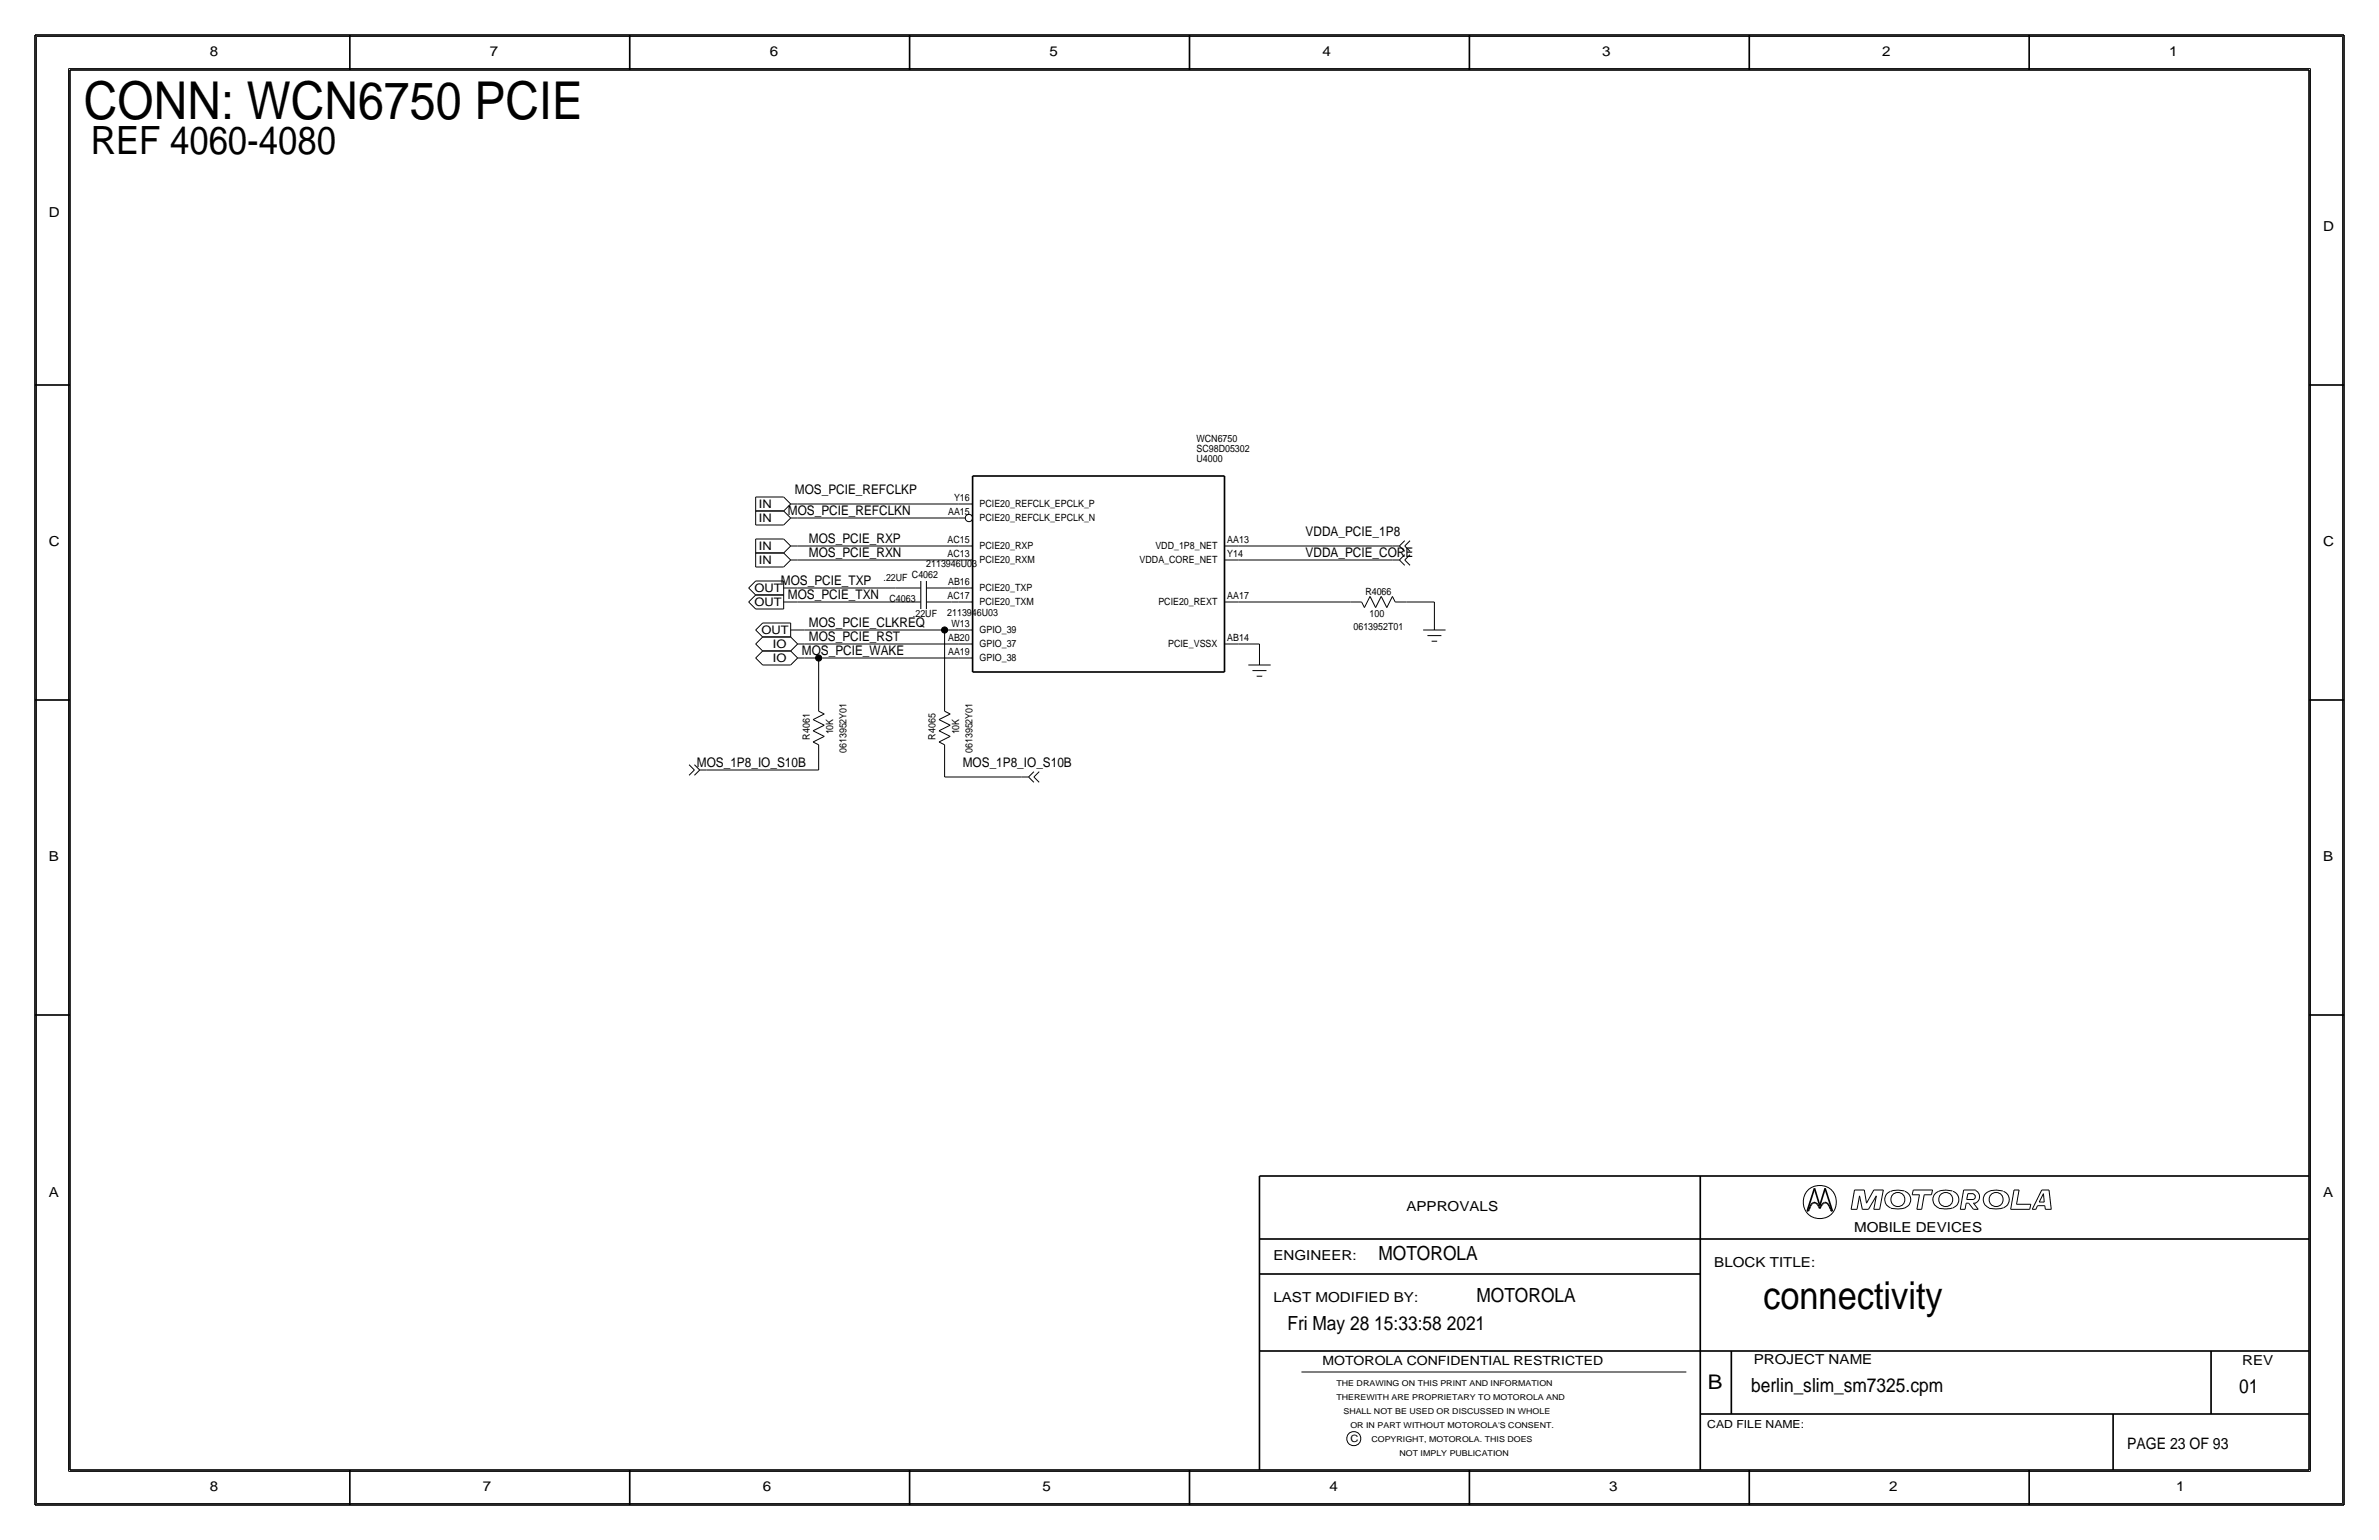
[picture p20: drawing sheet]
<svg xmlns="http://www.w3.org/2000/svg" width="432mm" height="279mm" viewBox="0 0 432 279" stroke-linecap="round" stroke-linejoin="round" font-family="sans-serif">
<defs><g id="words">
<text font-size="9.5" x="15.2" y="21.6">CONN: WCN6750 PCIE</text>
<text font-size="7.1" x="16.5" y="27.9">REF 4060-4080</text>
<text font-size="7" x="320" y="237.5">connectivity</text>
<text font-size="3.7" x="310" y="252.1">B</text>
<g font-size="3.5">
<text x="250.2" y="228.6">MOTOROLA</text>
<text x="268" y="236.2">MOTOROLA</text>
<text x="233.7" y="241.3">Fri May 28 15:33:58 2021</text>
<text x="317.9" y="252.6">berlin_slim_sm7325.cpm</text>
<text x="406.4" y="252.7">01</text>
</g>
<text font-size="2.9" x="386.1" y="262.9">PAGE 23 OF 93</text>
<g font-size="2.5">
<text x="38.1" y="10.2">8</text>
<text x="88.9" y="10.2">7</text>
<text x="139.7" y="10.2">6</text>
<text x="190.5" y="10.2">5</text>
<text x="240" y="10.2">4</text>
<text x="290.8" y="10.2">3</text>
<text x="341.6" y="10.2">2</text>
<text x="393.7" y="10.2">1</text>
<text x="8.9" y="39.4">D</text>
<text x="421.6" y="41.9">D</text>
<text x="8.9" y="99.1">C</text>
<text x="421.6" y="99.1">C</text>
<text x="8.9" y="156.2">B</text>
<text x="421.6" y="156.2">B</text>
<text x="8.9" y="217.2">A</text>
<text x="255.3" y="219.7">APPROVALS</text>
<text x="421.6" y="217.2">A</text>
<text x="336.5" y="223.5">MOBILE DEVICES</text>
<text x="231.1" y="228.6">ENGINEER:</text>
<text x="311.1" y="229.9">BLOCK TITLE:</text>
<text x="231.1" y="236.2">LAST MODIFIED BY:</text>
<text x="318.3" y="247.5">PROJECT NAME</text>
<text x="407" y="247.6">REV</text>
<text x="38.1" y="270.5">8</text>
<text x="87.6" y="270.5">7</text>
<text x="138.4" y="270.5">6</text>
<text x="189.2" y="270.5">5</text>
<text x="241.3" y="270.5">4</text>
<text x="292.1" y="270.5">3</text>
<text x="342.9" y="270.5">2</text>
<text x="395" y="270.5">1</text>
</g>
<g font-size="2.4">
<text x="144.3" y="89.7">MOS_PCIE_REFCLKP</text>
<text x="143" y="93.5">MOS_PCIE_REFCLKN</text>
<text x="146.8" y="101.1">MOS_PCIE_RXN</text>
<text x="146.8" y="98.6">MOS_PCIE_RXP</text>
<text x="237" y="101.1">VDDA_PCIE_CORE</text>
<text x="237" y="97.3">VDDA_PCIE_1P8</text>
<text x="141.7" y="106.2">MOS_PCIE_TXP</text>
<text x="143" y="108.7">MOS_PCIE_TXN</text>
<text x="146.8" y="113.8">MOS_PCIE_CLKREQ</text>
<text x="145.5" y="118.9">MOS_PCIE_WAKE</text>
<text x="146.8" y="116.3">MOS_PCIE_RST</text>
<text x="126.5" y="139.2">MOS_1P8_IO_S10B</text>
<text x="174.8" y="139.2">MOS_1P8_IO_S10B</text>
</g>
<text font-size="2.3" x="240" y="247.6">MOTOROLA CONFIDENTIAL RESTRICTED</text>
<g font-size="2.1">
<text x="137.7" y="94.7">IN</text>
<text x="137.7" y="92.2">IN</text>
<text x="137.7" y="99.8">IN</text>
<text x="136.9" y="107.5">OUT</text>
<text x="137.7" y="102.3">IN</text>
<text x="136.9" y="110">OUT</text>
<text x="138.2" y="115.1">OUT</text>
<text x="140.3" y="117.6">IO</text>
<text x="140.3" y="120.1">IO</text>
</g>
<text font-size="2" x="309.9" y="259.1">CAD FILE NAME:</text>
<g font-size="1.8">
<text x="217.2" y="83.8">U4000</text>
<text x="217.2" y="80.2">WCN6750</text>
<text x="217.2" y="82">SC98D05302</text>
<text x="172.1" y="93.5">AA15</text>
<text x="173.2" y="90.9">Y16</text>
<text x="177.8" y="92">PCIE20_REFCLK_EPCLK_P</text>
<text x="177.8" y="94.6">PCIE20_REFCLK_EPCLK_N</text>
<text x="172" y="101.1">AC13</text>
<text x="172" y="98.5">AC15</text>
<text x="177.8" y="99.7">PCIE20_RXP</text>
<text x="209.7" y="99.7">VDD_1P8_NET</text>
<text x="222.8" y="101.1">Y14</text>
<text x="222.8" y="98.6">AA13</text>
<text x="160.4" y="105.4">.22UF</text>
<text x="165.5" y="104.9">C4062</text>
<text x="168.1" y="102.9">2113946U03</text>
<text x="172.1" y="106.2">AB16</text>
<text x="177.8" y="102.2">PCIE20_RXM</text>
<text x="177.8" y="107.3">PCIE20_TXP</text>
<text x="206.9" y="102.2">VDDA_CORE_NET</text>
<text x="247.8" y="107.9">R4066</text>
<text x="161.5" y="109.2">C4063</text>
<text x="165.7" y="112">.22UF</text>
<text x="171.9" y="111.8">2113946U03</text>
<text x="172" y="108.7">AC17</text>
<text x="172.7" y="113.8">W13</text>
<text x="177.8" y="109.8">PCIE20_TXM</text>
<text x="210.2" y="109.8">PCIE20_REXT</text>
<text x="222.8" y="108.7">AA17</text>
<text x="248.6" y="111.9">100</text>
<text x="172.1" y="118.9">AA19</text>
<text x="172.1" y="116.3">AB20</text>
<text x="177.8" y="114.9">GPIO_39</text>
<text x="177.8" y="117.4">GPIO_37</text>
<text x="177.8" y="120">GPIO_38</text>
<text x="212" y="117.4">PCIE_VSSX</text>
<text x="222.8" y="116.3">AB14</text>
<text x="245.7" y="114.3">0613952T01</text>
<text x="147" y="134.2" transform="rotate(-90 147 134.2)">R4061</text>
<text x="151.2" y="133.3" transform="rotate(-90 151.2 133.3)">10K</text>
<text x="153.7" y="136.6" transform="rotate(-90 153.7 136.6)">0613952Y01</text>
<text x="169.8" y="134.2" transform="rotate(-90 169.8 134.2)">R4065</text>
<text x="174.1" y="133.3" transform="rotate(-90 174.1 133.3)">10K</text>
<text x="176.5" y="136.6" transform="rotate(-90 176.5 136.6)">0613952Y01</text>
<text x="245.1" y="261.6">C</text>
</g>
<g font-size="1.5">
<text x="242.6" y="251.5">THE DRAWING ON THIS PRINT AND INFORMATION</text>
<text x="242.6" y="254">THEREWITH ARE PROPRIETARY TO MOTOROLA AND</text>
<text x="243.8" y="256.5">SHALL NOT BE USED OR DISCUSSED IN WHOLE</text>
<text x="245.1" y="259.1">OR IN PART WITHOUT MOTOROLA'S CONSENT.</text>
<text x="248.9" y="261.6">COPYRIGHT, MOTOROLA. THIS DOES</text>
<text x="254" y="264.2">NOT IMPLY PUBLICATION</text>
</g>
</g></defs>
<g fill="none" stroke="#000" stroke-width=".18">
<path d="M6.6 6.6h418.6zM6.6 6.6v266.2zM12.4 12.4v254.6zM12.4 12.4h407zM419.4 12.4v254.6zM425.2 6.6v266.2zM137.2 97.8h5zM137.2 97.8v2.5zM137.2 92.7h5zM137.2 92.7v2.5zM137.2 95.2h5zM137.2 90.2h5z"/>
<path d="M137.2 90.2v2.5zM142.2 97.8l1.3 1.3zM142.2 92.7l1.3 1.3zM142.2 90.2l1.3 1.2zM143.5 99.1l-1.3 1.2zM143.5 94l-1.3 1.3zM143.5 91.4l-1.3 1.3zM143.5 99.1h1.3zM143.5 94h1.3zM143.5 91.4h1.3zM144.8 99.1h29.2zM144.8 94h29.2z"/>
<path d="M144.8 91.4h29.2zM174 99.1h2.5zM174 94h1.2zM174 91.4h2.5zM222.3 99.1h2.5zM224.8 99.1h27.9zM252.7 99.1h1.3zM254 99.1l1 .9zM255 99.1l.9 .9zM255 98.1l-1 1zM255.9 98.1l-.9 1zM135.9 109.2l1.3 1.3z"/>
<path d="M135.9 106.7l1.3 1.2zM137.2 114.3l1.2 1.3zM137.2 107.9l-1.3 1.3zM137.2 105.4l-1.3 1.3zM137.2 100.3h5zM137.2 100.3v2.6zM137.2 102.9h5zM137.2 119.4l1.2 1.2zM137.2 116.8l1.2 1.3zM137.2 107.9h5zM137.2 110.5h5zM137.2 105.4h5z"/>
<path d="M138.4 113h5.1zM138.4 115.6h5.1zM138.4 118.1h5.1zM138.4 113l-1.2 1.3zM138.4 118.1l-1.2 1.3zM138.4 115.6l-1.2 1.2zM142.2 109.2h2.6zM142.2 108v2.5zM142.2 106.7h2.6zM142.2 105.4v2.5zM142.2 100.3l1.3 1.3zM143.5 114.3h2.5z"/>
<path d="M143.5 113v2.6zM143.5 101.6l-1.3 1.3zM143.5 118.1l1.3 1.3zM143.5 115.6l1.3 1.2zM143.5 101.6h1.3zM144.8 106.7h17.8zM144.8 109.2h17.8zM144.8 101.6h29.2zM144.8 119.4h1.2zM144.8 119.4l-1.3 1.2zM144.8 116.8h1.2zM144.8 116.8l-1.3 1.3z"/>
<path d="M146 116.8h28zM146 114.3h25.4zM146 119.4h2.6zM148.6 119.4h25.4zM148.6 119.4v7.6zM162.6 109.2h4.5zM162.6 106.7h4.5zM167.1 107.9v2.6zM167.1 105.4v2.5zM168.1 109.2h4.6zM168.1 108v2.5zM168.1 106.7h4.6z"/>
<path d="M168.1 105.4v2.5zM171.4 114.3h2.6zM171.4 114.3v12.7zM172.7 109.2h1.3zM172.7 106.7h1.3zM174 119.4h2.5zM174 116.8h2.5zM174 114.3h2.5zM174 109.2h2.5zM174 106.7h2.5zM174 101.6h2.5zM222.3 116.8h2.5z"/>
<path d="M222.3 109.2h2.5zM222.3 101.6h2.5zM224.8 116.8h3.8zM224.8 101.6h27.9zM224.8 109.2h20.3zM228.6 116.8v1.3zM228.6 118.1v2.6zM245.1 109.2h2zM247.1 109.2l.5 1zM248.7 108.2l-1 2zM248.7 108.2l1 2zM250.7 108.2l1 2z"/>
<path d="M250.7 108.2l-1 2zM252.7 101.6h1.3zM252.7 108.2l-1 2zM252.7 108.2l.5 1zM253.2 109.2h2.1zM254 101.6l1 1zM255 101.6l.9 1zM255 100.6l-1 1zM255.3 109.2h5zM255.9 100.6l-.9 1zM258.3 114.3h4.1zM259.1 115.3h2.5z"/>
<path d="M259.8 116.3h1.1zM260.3 109.2v2.6zM260.3 111.8v2.5zM125.1 138.7l.9 1zM126 139.7l-.9 1zM126 138.7l1 1zM127 139.7l-1 1zM127 139.7h1.3zM128.3 139.7h20.3zM138.4 120.7h5.1zM147.6 134.6l2-1zM147.6 130.6l2 1z"/>
<path d="M147.6 134.6l1 .5zM147.6 132.6l2 1zM147.6 132.6l2-1zM147.6 130.6l2-1.1zM148.6 129l1 .5zM148.6 137.2v2.5zM148.6 127v2zM148.6 135.1v2.1zM170.4 134.6l1 .5zM170.4 132.6l2.1 1zM170.4 132.6l2.1-1zM170.4 130.6l2.1-1.1z"/>
<path d="M170.4 134.6l2.1-1zM170.4 130.6l2.1 1zM171.4 137.2v3.8zM171.4 127v2zM171.4 135.1v2.1zM171.5 129l1 .5zM226.6 120.7h4zM227.3 121.7h2.6zM228.1 122.7h1zM171.4 141h14zM185.4 141h1.3zM186.7 141l1 .9z"/>
<path d="M187.7 141l.9 .9zM187.7 140l-1 1zM188.6 140l-.9 1zM336 219.4h1.1zM336.6 215.9h1.8zM336.6 215.9l-.6 3.5zM337.5 217l-.4 2.4zM337.5 217l.5 2.4zM338 219.4h1.1zM338.4 215.9l.4 2.4zM340.1 219.4h1.1zM340.1 215.9h1.7z"/>
<path d="M340.1 215.9l-1.3 2.4zM340.6 217l-1.5 2.4zM340.6 217l-.5 2.4zM341.8 215.9l-.6 3.5zM343.1 216.2a1.6 1.6 0 0 0-1 1.5 1.6 1.6 0 0 0 1.1 1.5M345.7 216.1h-.2a4 4 0 0 0-2.3 .1M345.7 216.2a1.59 1.59 0 0 1 1.1 1.5 1.59 1.59 0 0 1-1.1 1.5 5.1 5.1 0 0 1-2.5 0M347.1 216.8h1.3zM347.3 215.9l-.2 .9zM347.3 215.9h3.5zM347.9 219.4h.9zM348.4 216.8l-.5 2.6z"/>
<path d="M349.2 216.8l-.4 2.6zM349.2 216.8h1.4zM350.8 215.9l-.2 .9zM354.4 216.1a3.1 3.1 0 0 0-3.3 .7 1.62 1.62 0 0 0 .8 2.4M354.4 219.2a5.1 5.1 0 0 1-2.5 0M354.5 216.2a1.59 1.59 0 0 1 1 1.5 1.59 1.59 0 0 1-1 1.5M355.8 219.4h.9zM356.4 215.9l-.6 3.5zM356.4 215.9h2.2zM356.9 218.3l-.2 1.1zM356.9 218.3h.4zM357 217.6h1.2z"/>
<path d="M357.2 216.6l-.2 1zM357.2 216.6h1zM357.3 218.3l.9 1.1zM358.1 216.7a.5 .5 0 0 1 .4 .4 .5 .5 0 0 1-.4 .5M358.2 219.4h.9zM358.2 218.3l.9 1.1zM358.2 218.3h.4zM358.5 216a1.24 1.24 0 0 1 .8 1.1 1.24 1.24 0 0 1-.8 1.2M363.5 216.1a3.1 3.1 0 0 0-3.3 .7 1.62 1.62 0 0 0 .8 2.4M363.6 219.2a5.1 5.1 0 0 1-2.6 0M363.6 216.2a1.59 1.59 0 0 1 1.1 1.5 1.59 1.59 0 0 1-1.1 1.5M364.9 219.4h3.5z"/>
<path d="M365.6 215.9l-.7 3.5zM365.6 215.9h.9zM366 218.5h2.6zM366.5 215.9l-.5 2.6zM368.6 218.5l-.2 .9zM368.9 219.4h.6zM369.8 218.7h1.3zM369.8 218.7l-.3 .7zM370.1 218.1h.9zM370.6 215.9l-1.7 3.5zM370.6 215.9h1.3zM370.9 216.6l-.8 1.5z"/>
<path d="M370.9 216.6l.1 1.5zM371.1 218.7l.1 .7zM371.2 219.4h1.1zM371.9 215.9l.4 3.5zM236.2 248.9h69.9zM6.6 272.8h418.6zM12.4 267h407z"/>
<circle cx="175.9" cy="94" r=".67"/>
<circle cx="330.3" cy="218.1" r="3"/>
<circle cx="344.5" cy="217.6" r="1.28"/>
<circle cx="353.2" cy="217.6" r="1.28"/>
<circle cx="362.3" cy="217.6" r="1.28"/>
<circle cx="245.7" cy="261" r="1.28"/>
</g>
<g fill="#000" stroke="#000" stroke-width=".18">
<circle cx="148.6" cy="119.4" r=".56"/>
<circle cx="171.4" cy="114.3" r=".56"/>
</g>
<g fill="none" stroke="#000" stroke-width=".3">
<path d="M6.3 6.4v266.7zM6.4 6.4h419zM12.7 12.7h406.4zM12.7 12.7v254zM63.5 6.4v6.3zM114.3 6.4v6.3zM165.1 6.4v6.3zM215.9 6.3v6.4zM266.7 6.4v6.3zM317.5 6.4v6.3zM368.3 6.4v6.3zM419.1 12.7v254z"/>
<path d="M425.4 6.4v266.7zM6.3 69.8h6.4zM419.1 69.8h6.3zM176.5 86.4h45.7zM176.5 86.4v35.5zM222.2 86.4v35.5zM6.3 127h6.4zM176.5 121.9h45.7zM419.1 127h6.3zM6.3 184.1h6.4zM419.1 184.1h6.3zM228.6 213.4v53.3z"/>
<path d="M228.6 213.4h190.5zM308.6 213.4v53.3zM328 219.7h.2zM328.4 219.4l-.2 .3zM328.6 218.8l-.2 .6zM328.8 218.5l-.2 .3zM329 218.3l.2-.1zM329 218.3l-.2 .2zM329.2 218.2h.2zM329.3 215.6l-1.3 4.1zM329.3 215.6l1 3.1zM329.4 218.2l.2 .1z"/>
<path d="M329.6 218.3l.3 .2zM329.9 218.5l.2 .3zM330.1 218.8l.2 .5zM330.5 218.8l-.2 .5zM330.8 218.5l-.3 .3zM331 218.3l-.2 .2zM331 218.3l.2-.1zM331.2 218.2h.2zM331.3 215.6l1.3 4.1zM331.3 215.6l-1 3.1zM331.4 218.2l.2 .1zM331.6 218.3l.2 .2z"/>
<path d="M331.8 218.5l.2 .3zM332 218.8l.3 .6zM332.3 219.4l.1 .3zM332.4 219.7h.2zM228.6 231.1h80zM228.6 224.8h190.5zM228.6 245.1h190.5zM308.6 256.5h110.5zM314.2 245.1v11.4zM383.5 256.5v10.2zM401.3 245.1v11.4zM6.4 273h419z"/>
<path d="M12.7 266.7h406.4zM63.5 266.7v6.4zM114.3 266.7v6.4zM165.1 266.7v6.4zM215.9 266.7v6.3zM266.7 266.7v6.4zM317.5 266.7v6.4zM368.3 266.7v6.4z"/>
</g>
<use href="#words"/>
</svg>
